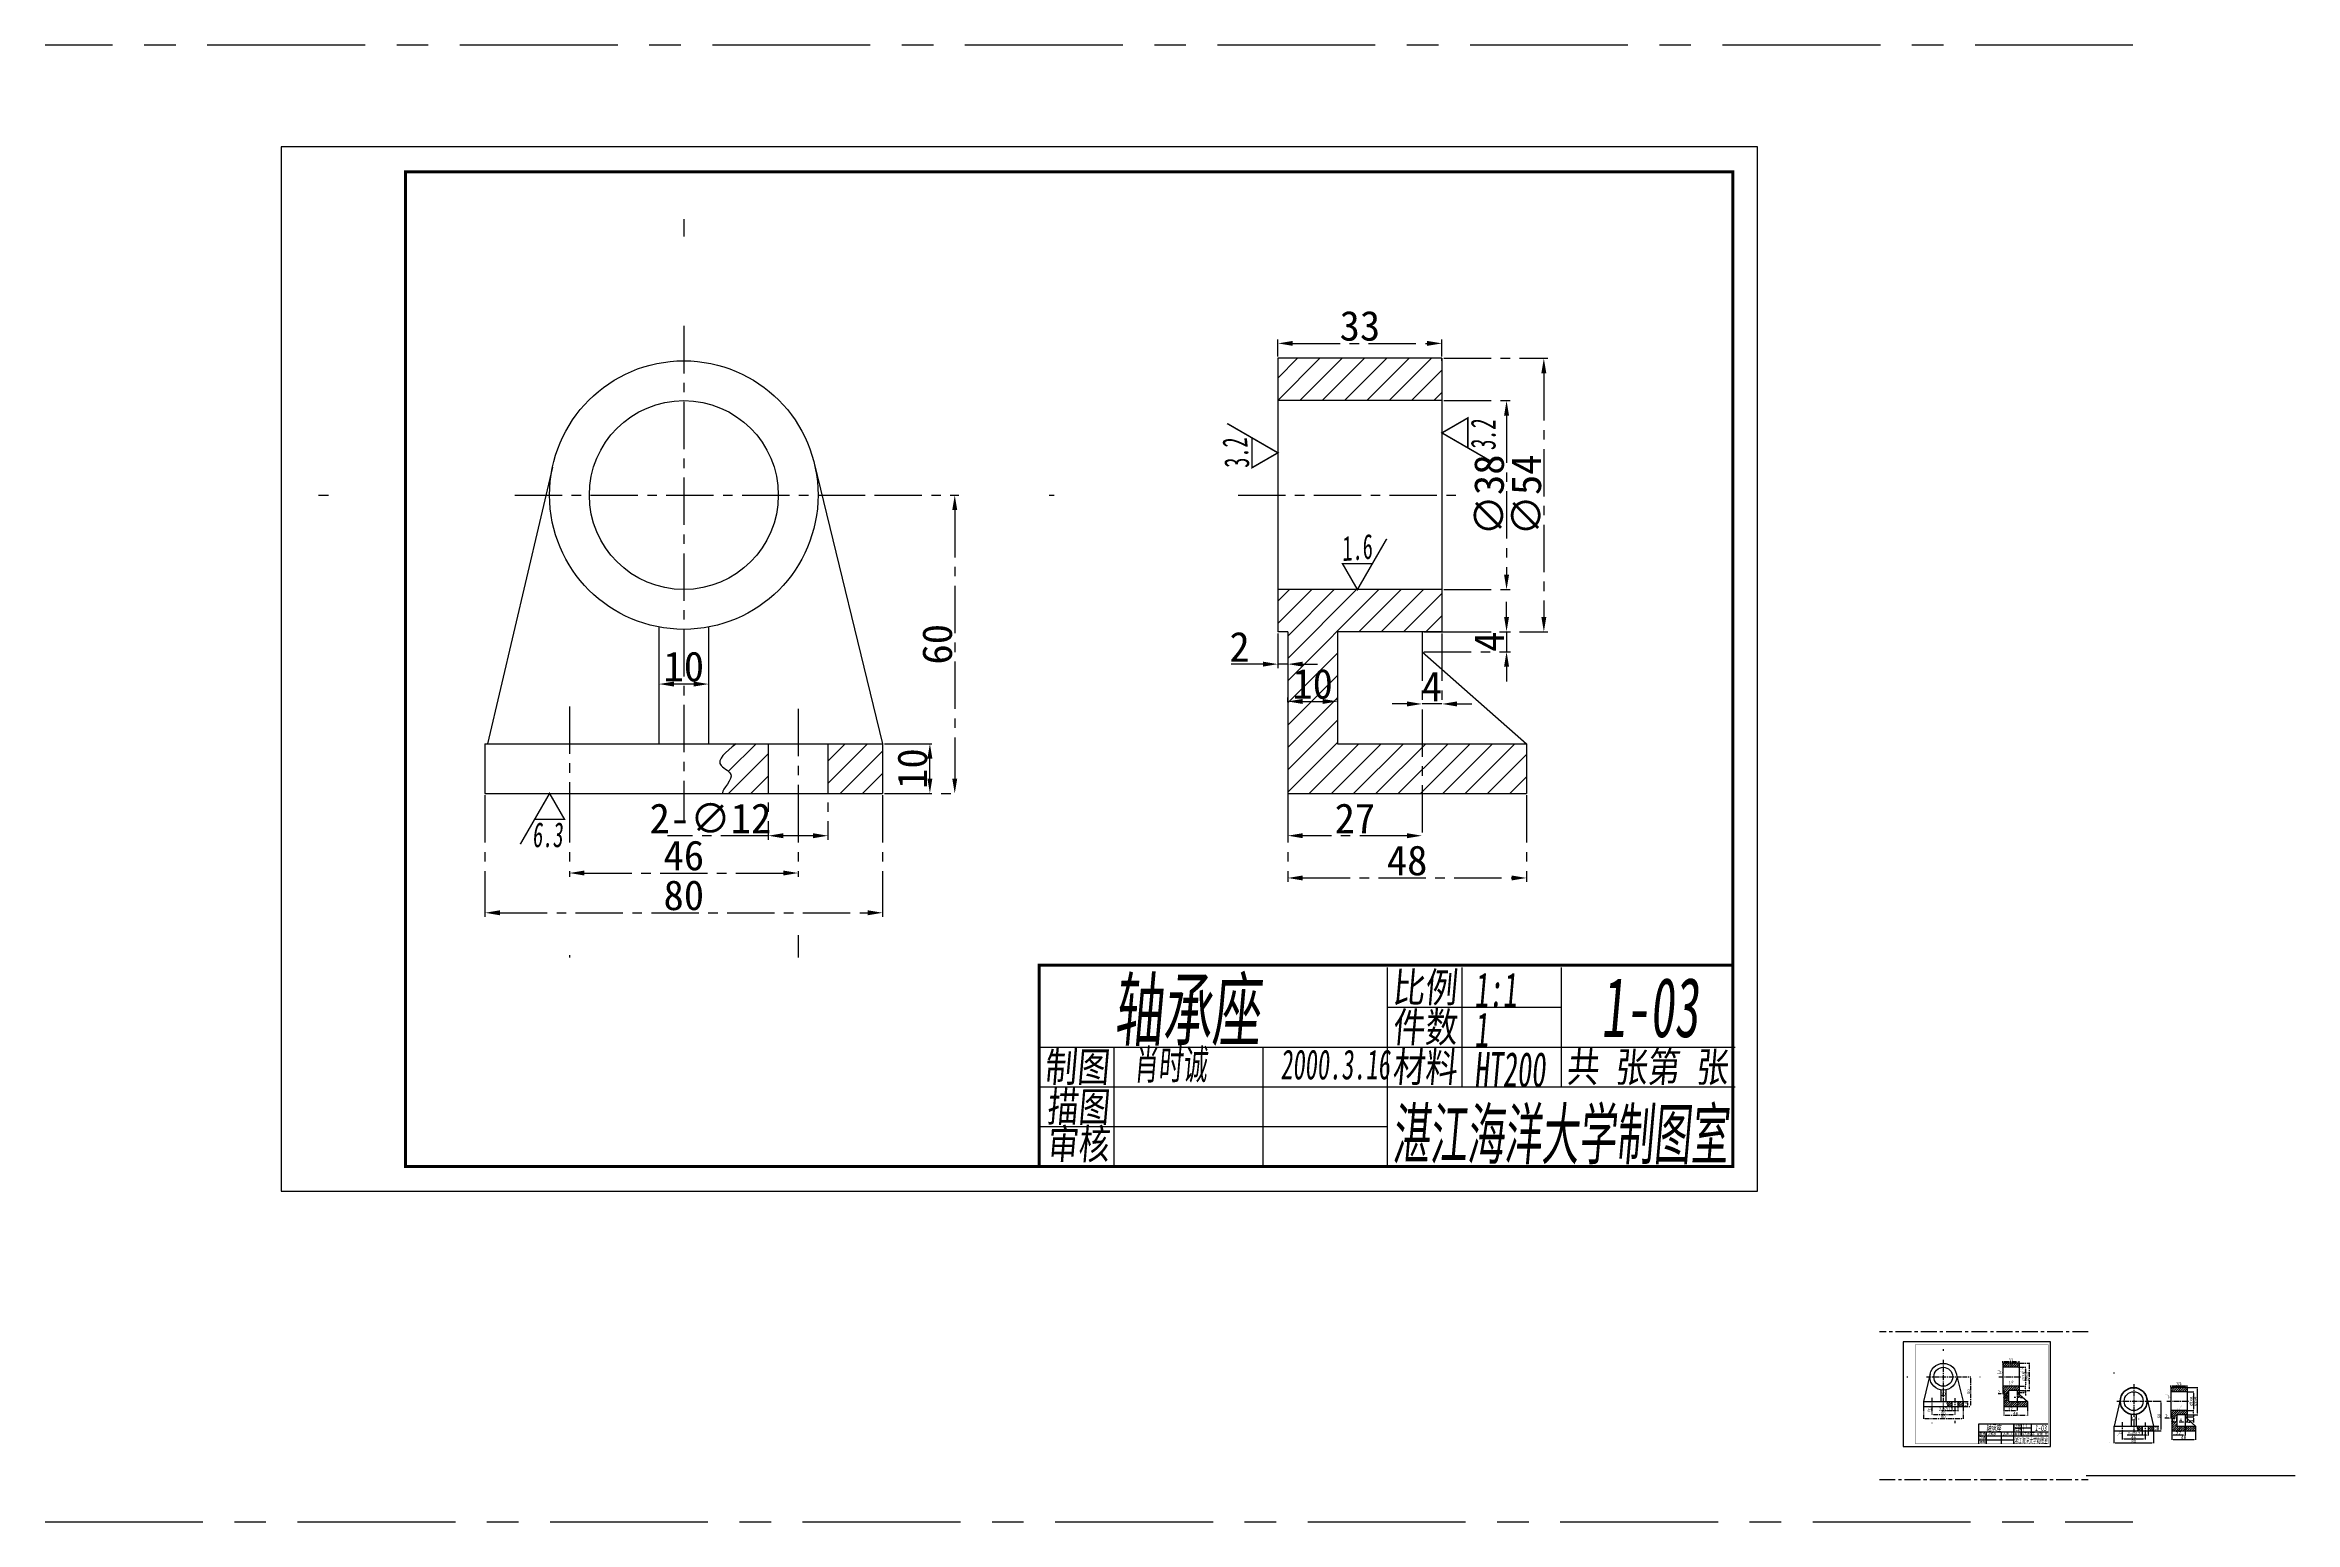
# Model space of a CAD drawing. Header units: millimetres. Extents: x -4100 to 426, y -95 to 2875.
import ezdxf
from ezdxf.enums import TextEntityAlignment as Align

# ---------------------------------------------------------------- set-up
doc = ezdxf.new("R2010")
doc.units = ezdxf.units.MM
doc.linetypes.add('CENTER', pattern=[50.8, 31.75, -6.35, 6.35, -6.35])
doc.layers.add('中心线', color=1, linetype='CENTER', lineweight=25)
doc.layers.add('粗实线', color=7, linetype='Continuous', lineweight=70)
for name, color, linetype in [('图块', 6, 'Continuous'), ('实体', 7, 'Continuous'), ('标注', 5, 'Continuous')]:
    doc.layers.add(name, color=color, linetype=linetype)
doc.styles.add('TEXT', font='simfang.ttf', dxfattribs={"width": 0.7})
doc.dimstyles.get("Standard").update_dxf_attribs({"dimtxt": 7, "dimasz": 3, "dimexe": 0.8, "dimexo": 0.3625, "dimgap": 0.5, "dimtad": 1, "dimdec": 0, "dimzin": 0, "dimdsep": 46, "dimtxsty": 'Standard', "dimcen": 1.09, "dimclrd": 5, "dimclre": 5, "dimclrt": 5, "dimadec": 0, "dimazin": 0, "dimtfac": 1, "dimtdec": 0, "dimtmove": 0, "dimatfit": 3, "dimfxl": 0, "dimtolj": 1, "dimtzin": 0, "dimarcsym": 0})

# ---------------------------------------------------------------- blocks, each defined once
blk = doc.blocks.new('RA')
at = {"layer": '图块', "const_width": 0.3}
blk.add_lwpolyline([(5.89, 10.2), (0, 0), (-3, 5.2), (3, 5.2), (-3, 5.2)], dxfattribs=at)
at = {"layer": '图块', "style": 'TEXT', "oblique": 5, "width": 0.6}
blk.add_attdef('RA', (-3, 5.7), '', height=5, rotation=5, dxfattribs=at)
blk = doc.blocks.new('RA1')
at = {"layer": '图块', "const_width": 0.3}
blk.add_lwpolyline([(-5.89, -10.2), (0, 0), (3, -5.2), (-3, -5.2), (3, -5.2)], dxfattribs=at)
at = {"layer": '实体', "ltscale": 0.3, "style": 'TEXT', "oblique": 5, "width": 0.6}
blk.add_attdef('RA', (-3.5, -10.8), '', height=5, dxfattribs=at)
blk = doc.blocks.new('*D6')
at = {"color": 5, "linetype": 'ByBlock', "ltscale": 0.3}
for p, q in [((281.3625, 225.5), (294.8, 225.5)), ((294, 222.5), (294, 190.5)), ((281.3625, 187.5), (294.8, 187.5))]:
    blk.add_line(p, q, dxfattribs=at)
for points in [[(293.5, 222.5), (294.5, 222.5), (294, 225.5)], [(293.5, 190.5), (294.5, 190.5), (294, 187.5)]]:
    blk.add_solid(points, dxfattribs=at)
at = {"layer": 'DEFPOINTS', "color": 0, "linetype": 'ByBlock', "ltscale": 0.3}
for p in [(281, 225.5), (281, 187.5), (294, 187.5)]:
    blk.add_point(p, dxfattribs=at)
at = {"color": 5, "linetype": 'ByBlock', "ltscale": 0.3, "insert": (290.5, 206.5), "char_height": 6, "attachment_point": 5, "rotation": 90}
blk.add_mtext('\\A1;∅38', dxfattribs=at)
blk = doc.blocks.new('*D7')
at = {"color": 5, "linetype": 'ByBlock', "ltscale": 0.3}
for p, q in [((281.3625, 234), (302.3, 234)), ((301.5, 231), (301.5, 182)), ((281.3625, 179), (302.3, 179))]:
    blk.add_line(p, q, dxfattribs=at)
for points in [[(301, 231), (302, 231), (301.5, 234)], [(301, 182), (302, 182), (301.5, 179)]]:
    blk.add_solid(points, dxfattribs=at)
at = {"layer": 'DEFPOINTS', "color": 0, "linetype": 'ByBlock', "ltscale": 0.3}
for p in [(281, 234), (281, 179), (301.5, 179)]:
    blk.add_point(p, dxfattribs=at)
at = {"color": 5, "linetype": 'ByBlock', "ltscale": 0.3, "insert": (298, 206.5), "char_height": 6, "attachment_point": 5, "rotation": 90}
blk.add_mtext('\\A1;∅54', dxfattribs=at)
blk = doc.blocks.new('*D8')
at = {"color": 5, "linetype": 'ByBlock', "ltscale": 0.3}
for p, q in [((294, 182), (294, 185)), ((277.3625, 179), (294.8, 179)), ((294, 179), (294, 175)), ((277.3625, 175), (294.8, 175)), ((294, 172), (294, 169))]:
    blk.add_line(p, q, dxfattribs=at)
for points in [[(293.5, 182), (294.5, 182), (294, 179)], [(293.5, 172), (294.5, 172), (294, 175)]]:
    blk.add_solid(points, dxfattribs=at)
at = {"layer": 'DEFPOINTS', "color": 0, "linetype": 'ByBlock', "ltscale": 0.3}
for p in [(277, 179), (277, 175), (294, 175)]:
    blk.add_point(p, dxfattribs=at)
at = {"color": 5, "linetype": 'ByBlock', "ltscale": 0.3, "insert": (290.5, 177), "char_height": 6, "attachment_point": 5, "rotation": 90}
blk.add_mtext('\\A1;4', dxfattribs=at)
blk = doc.blocks.new('*D9')
at = {"color": 5, "linetype": 'ByBlock', "ltscale": 0.3}
for p, q in [((277, 178.6375), (277, 163.7)), ((281, 178.6375), (281, 163.7)), ((274, 164.5), (271, 164.5)), ((281, 164.5), (277, 164.5)), ((284, 164.5), (287, 164.5))]:
    blk.add_line(p, q, dxfattribs=at)
for points in [[(274, 165), (274, 164), (277, 164.5)], [(284, 165), (284, 164), (281, 164.5)]]:
    blk.add_solid(points, dxfattribs=at)
at = {"layer": 'DEFPOINTS', "color": 0, "linetype": 'ByBlock', "ltscale": 0.3}
for p in [(277, 179), (281, 179), (277, 164.5)]:
    blk.add_point(p, dxfattribs=at)
at = {"color": 5, "linetype": 'ByBlock', "ltscale": 0.3, "insert": (279, 168), "char_height": 6, "attachment_point": 5}
blk.add_mtext('\\A1;4', dxfattribs=at)
blk = doc.blocks.new('*D10')
at = {"color": 5, "linetype": 'ByBlock', "ltscale": 0.3}
for p, q in [((248, 234.3625), (248, 237.8)), ((251, 237), (278, 237)), ((281, 234.3625), (281, 237.8))]:
    blk.add_line(p, q, dxfattribs=at)
for points in [[(251, 237.5), (251, 236.5), (248, 237)], [(278, 237.5), (278, 236.5), (281, 237)]]:
    blk.add_solid(points, dxfattribs=at)
at = {"layer": 'DEFPOINTS', "color": 0, "linetype": 'ByBlock', "ltscale": 0.3}
for p in [(281, 237), (248, 234), (281, 234)]:
    blk.add_point(p, dxfattribs=at)
at = {"color": 5, "linetype": 'ByBlock', "ltscale": 0.3, "insert": (264.5, 240.5), "char_height": 6, "attachment_point": 5}
blk.add_mtext('\\A1;33', dxfattribs=at)
blk = doc.blocks.new('*D11')
at = {"color": 5, "linetype": 'ByBlock', "ltscale": 0.3}
for p, q in [((250, 164.8625), (250, 165.8)), ((253, 165), (257, 165)), ((260, 164.8625), (260, 165.8))]:
    blk.add_line(p, q, dxfattribs=at)
for points in [[(253, 165.5), (253, 164.5), (250, 165)], [(257, 165.5), (257, 164.5), (260, 165)]]:
    blk.add_solid(points, dxfattribs=at)
at = {"layer": 'DEFPOINTS', "color": 0, "linetype": 'ByBlock', "ltscale": 0.3}
for p in [(250, 164.5), (260, 165), (260, 164.5)]:
    blk.add_point(p, dxfattribs=at)
at = {"color": 5, "linetype": 'ByBlock', "ltscale": 0.3, "insert": (255, 168.5), "char_height": 6, "attachment_point": 5}
blk.add_mtext('\\A1;10', dxfattribs=at)
blk = doc.blocks.new('*D12')
at = {"color": 5, "linetype": 'ByBlock', "ltscale": 0.3}
for p, q in [((248, 178.6375), (248, 171.7)), ((250, 178.6375), (250, 171.7)), ((245, 172.5), (238.6, 172.5)), ((250, 172.5), (248, 172.5)), ((253, 172.5), (256, 172.5))]:
    blk.add_line(p, q, dxfattribs=at)
for points in [[(245, 173), (245, 172), (248, 172.5)], [(253, 173), (253, 172), (250, 172.5)]]:
    blk.add_solid(points, dxfattribs=at)
at = {"layer": 'DEFPOINTS', "color": 0, "linetype": 'ByBlock', "ltscale": 0.3}
for p in [(248, 179), (250, 179), (248, 172.5)]:
    blk.add_point(p, dxfattribs=at)
at = {"color": 5, "linetype": 'ByBlock', "ltscale": 0.3, "insert": (240.3, 176), "char_height": 6, "attachment_point": 5}
blk.add_mtext('\\A1;2', dxfattribs=at)
blk = doc.blocks.new('*D13')
at = {"color": 5, "linetype": 'ByBlock', "ltscale": 0.3}
for p, q in [((250, 178.6375), (250, 137.2)), ((277, 178.6375), (277, 137.2)), ((274, 138), (253, 138))]:
    blk.add_line(p, q, dxfattribs=at)
for points in [[(253, 138.5), (253, 137.5), (250, 138)], [(274, 138.5), (274, 137.5), (277, 138)]]:
    blk.add_solid(points, dxfattribs=at)
at = {"layer": 'DEFPOINTS', "color": 0, "linetype": 'ByBlock', "ltscale": 0.3}
for p in [(250, 179), (277, 179), (250, 138)]:
    blk.add_point(p, dxfattribs=at)
at = {"color": 5, "linetype": 'ByBlock', "ltscale": 0.3, "insert": (263.5, 141.5), "char_height": 6, "attachment_point": 5}
blk.add_mtext('\\A1;27', dxfattribs=at)
blk = doc.blocks.new('*D14')
at = {"color": 5, "linetype": 'ByBlock', "ltscale": 0.3}
for p, q in [((250, 146.1375), (250, 128.7)), ((298, 146.1375), (298, 128.7)), ((253, 129.5), (295, 129.5))]:
    blk.add_line(p, q, dxfattribs=at)
for points in [[(253, 130), (253, 129), (250, 129.5)], [(295, 130), (295, 129), (298, 129.5)]]:
    blk.add_solid(points, dxfattribs=at)
at = {"layer": 'DEFPOINTS', "color": 0, "linetype": 'ByBlock', "ltscale": 0.3}
for p in [(250, 146.5), (298, 146.5), (298, 129.5)]:
    blk.add_point(p, dxfattribs=at)
at = {"color": 5, "linetype": 'ByBlock', "ltscale": 0.3, "insert": (274, 133), "char_height": 6, "attachment_point": 5}
blk.add_mtext('\\A1;48', dxfattribs=at)
blk = doc.blocks.new('*D15')
at = {"color": 5, "linetype": 'ByBlock', "ltscale": 0.3}
for p, q in [((145.5, 156.14), (145.5, 137.2)), ((157.5, 156.14), (157.5, 137.2)), ((145.5, 138), (125.21, 138)), ((154.5, 138), (148.5, 138))]:
    blk.add_line(p, q, dxfattribs=at)
for points in [[(148.5, 138.5), (148.5, 137.5), (145.5, 138)], [(154.5, 138.5), (154.5, 137.5), (157.5, 138)]]:
    blk.add_solid(points, dxfattribs=at)
at = {"layer": 'DEFPOINTS', "color": 0, "linetype": 'ByBlock', "ltscale": 0.3}
for p in [(145.5, 156.5), (157.5, 156.5), (145.5, 138)]:
    blk.add_point(p, dxfattribs=at)
at = {"color": 5, "linetype": 'ByBlock', "ltscale": 0.3, "insert": (133.86, 141.5), "char_height": 6, "attachment_point": 5}
blk.add_mtext('\\A1;2-∅12', dxfattribs=at)
blk = doc.blocks.new('*D16')
at = {"color": 5, "linetype": 'ByBlock', "ltscale": 0.3}
for p, q in [((105.5, 146.1375), (105.5, 129.7)), ((151.5, 146.1375), (151.5, 129.7)), ((108.5, 130.5), (148.5, 130.5))]:
    blk.add_line(p, q, dxfattribs=at)
for points in [[(108.5, 131), (108.5, 130), (105.5, 130.5)], [(148.5, 131), (148.5, 130), (151.5, 130.5)]]:
    blk.add_solid(points, dxfattribs=at)
at = {"layer": 'DEFPOINTS', "color": 0, "linetype": 'ByBlock', "ltscale": 0.3}
for p in [(105.5, 146.5), (151.5, 146.5), (151.5, 130.5)]:
    blk.add_point(p, dxfattribs=at)
at = {"color": 5, "linetype": 'ByBlock', "ltscale": 0.3, "insert": (128.5, 134), "char_height": 6, "attachment_point": 5}
blk.add_mtext('\\A1;46', dxfattribs=at)
blk = doc.blocks.new('*D17')
at = {"color": 5, "linetype": 'ByBlock', "ltscale": 0.3}
for p, q in [((88.5, 146.1375), (88.5, 121.7)), ((168.5, 146.1375), (168.5, 121.7)), ((91.5, 122.5), (165.5, 122.5))]:
    blk.add_line(p, q, dxfattribs=at)
for points in [[(91.5, 123), (91.5, 122), (88.5, 122.5)], [(165.5, 123), (165.5, 122), (168.5, 122.5)]]:
    blk.add_solid(points, dxfattribs=at)
at = {"layer": 'DEFPOINTS', "color": 0, "linetype": 'ByBlock', "ltscale": 0.3}
for p in [(88.5, 146.5), (168.5, 146.5), (168.5, 122.5)]:
    blk.add_point(p, dxfattribs=at)
at = {"color": 5, "linetype": 'ByBlock', "ltscale": 0.3, "insert": (128.5, 126), "char_height": 6, "attachment_point": 5}
blk.add_mtext('\\A1;80', dxfattribs=at)
blk = doc.blocks.new('*D18')
at = {"color": 5, "linetype": 'ByBlock', "ltscale": 0.3}
for p, q in [((123.5, 168.6375), (123.5, 167.7)), ((130.5, 168.5), (126.5, 168.5)), ((133.5, 168.6375), (133.5, 167.7))]:
    blk.add_line(p, q, dxfattribs=at)
for points in [[(126.5, 169), (126.5, 168), (123.5, 168.5)], [(130.5, 169), (130.5, 168), (133.5, 168.5)]]:
    blk.add_solid(points, dxfattribs=at)
at = {"layer": 'DEFPOINTS', "color": 0, "linetype": 'ByBlock', "ltscale": 0.3}
for p in [(123.5, 169), (123.5, 168.5), (133.5, 169)]:
    blk.add_point(p, dxfattribs=at)
at = {"color": 5, "linetype": 'ByBlock', "ltscale": 0.3, "insert": (128.5, 172), "char_height": 6, "attachment_point": 5}
blk.add_mtext('\\A1;10', dxfattribs=at)
blk = doc.blocks.new('*D19')
at = {"color": 5, "linetype": 'ByBlock', "ltscale": 0.3}
for p, q in [((168.8625, 156.5), (178.8, 156.5)), ((178, 149.5), (178, 153.5)), ((168.8625, 146.5), (178.8, 146.5))]:
    blk.add_line(p, q, dxfattribs=at)
for points in [[(177.5, 153.5), (178.5, 153.5), (178, 156.5)], [(177.5, 149.5), (178.5, 149.5), (178, 146.5)]]:
    blk.add_solid(points, dxfattribs=at)
at = {"layer": 'DEFPOINTS', "color": 0, "linetype": 'ByBlock', "ltscale": 0.3}
for p in [(168.5, 156.5), (178, 156.5), (168.5, 146.5)]:
    blk.add_point(p, dxfattribs=at)
at = {"color": 5, "linetype": 'ByBlock', "ltscale": 0.3, "insert": (174.5, 151.5), "char_height": 6, "attachment_point": 5, "rotation": 90}
blk.add_mtext('\\A1;10', dxfattribs=at)
blk = doc.blocks.new('*D20')
at = {"color": 5, "linetype": 'ByBlock', "ltscale": 0.3}
for p, q in [((166.8625, 206.5), (183.8, 206.5)), ((183, 203.5), (183, 149.5)), ((168.8625, 146.5), (183.8, 146.5))]:
    blk.add_line(p, q, dxfattribs=at)
for points in [[(182.5, 203.5), (183.5, 203.5), (183, 206.5)], [(182.5, 149.5), (183.5, 149.5), (183, 146.5)]]:
    blk.add_solid(points, dxfattribs=at)
at = {"layer": 'DEFPOINTS', "color": 0, "linetype": 'ByBlock', "ltscale": 0.3}
for p in [(166.5, 206.5), (168.5, 146.5), (183, 146.5)]:
    blk.add_point(p, dxfattribs=at)
at = {"color": 5, "linetype": 'ByBlock', "ltscale": 0.3, "insert": (179.5, 176.5), "char_height": 6, "attachment_point": 5, "rotation": 90}
blk.add_mtext('\\A1;60', dxfattribs=at)
blk = doc.blocks.new('A4')
for p, q in [((297, 210), (0, 210)), ((0, 210), (0, 0)), ((297, 0), (297, 210)), ((152.5, 45.5), (291.5, 45.5)), ((152.5, 5), (152.5, 45.5)), ((222.5, 45), (222.5, 5)), ((237.5, 45), (237.5, 21)), ((257.5, 45), (257.5, 21)), ((222.5, 37), (257.5, 37)), ((152.5, 29), (292.5, 29)), ((167.5, 29), (167.5, 5)), ((197.5, 29), (197.5, 5)), ((152.5, 21), (292.5, 21)), ((152.5, 13), (222.5, 13)), ((0, 0), (297, 0)), ((0, 0), (210, 0)), ((0, 0), (0, 0))]:
    blk.add_line(p, q)
at = {"const_width": 0.6}
blk.add_lwpolyline([(25, 5), (292, 5), (292, 205), (25, 205)], close=True, dxfattribs=at)
blk.add_lwpolyline([(292, 5), (292, 45.5), (152.5, 45.5), (152.5, 5), (292, 5)], dxfattribs=at)
at = {"style": 'TEXT', "oblique": 5}
for s, height, width, p, p2 in [('比例', 6, 0.782878, (223.5, 38), (236.5, 38)), ('件数', 6, 0.782878, (223.5, 30), (236.5, 30)), ('制图', 6, 0.782878, (153.5, 22), (166.5, 22)), ('材料', 6, 0.782878, (223.5, 22), (236.5, 22)), ('共 张第 张', 6, 0.782878, (258.5, 22), (291, 22)), ('描图', 6, 0.752767, (154, 14), (166.5, 14)), ('湛江海洋大学制图室', 10, 0.541992, (223.5, 6.5), (291, 6.5)), ('审核', 6, 0.752767, (154, 6.5), (166.5, 6.5))]:
    blk.add_text(s, height=height, dxfattribs=dict(at, width=width)).set_placement(p, p2, align=Align.FIT)
at = {"style": 'TEXT', "oblique": 5, "width": 0.6}
for tag, p, height in [('TM', (167.5, 30.5), 12), ('BL', (240, 37), 7), ('TH', (265.5, 31), 12), ('JS', (240, 29), 7), ('SM', (171.5, 22.5), 6), ('RQ', (201, 22.5), 6), ('CL', (240, 21), 7)]:
    blk.add_attdef(tag, p, '', height=height, dxfattribs=at)
blk = doc.blocks.new('zhxz')
at = {"layer": '实体', "ltscale": 0.3}
h = blk.add_hatch(dxfattribs=at)
h.set_pattern_fill('ANSI31', color=256, style=0)
h.set_pattern_definition([(45, (-410, -9.5), (-2.245064, 2.245064), [])])
h.paths.add_polyline_path([(-129, 216), (-129, 224.5), (-162, 224.5), (-162, 216)])
h.paths.add_polyline_path([(-150, 169.5), (-129, 169.5), (-129, 170), (-129, 178), (-162, 178), (-162, 169.5), (-160, 169.5), (-160, 147), (-160, 137), (-112, 137), (-112, 147), (-150, 147)])
edge = h.paths.add_edge_path()
edge.add_line((-264.5, 147), (-271, 147))
edge.add_spline(control_points=[(-271, 147), (-273, 145.38), (-276.08, 142.88), (-270.12, 140.8), (-274.47, 137.17), (-273.5, 137)], knot_values=[0, 0, 0, 0, 5.327539, 8.208001, 12.015887, 12.015887, 12.015887, 12.015887], degree=3, periodic=0)
edge.add_line((-273.5, 137), (-264.5, 137))
edge.add_line((-264.5, 137), (-264.5, 147))
h.paths.add_polyline_path([(-241.5, 137), (-241.5, 147), (-252.5, 147), (-252.5, 137)])
h.paths.add_polyline_path([(-160, 163.5), (-150, 163.5), (-150, 154.5), (-160, 154.5)], flags=24)
h.paths.add_polyline_path([(-150.19, 182.5), (-143.84, 182.85), (-143.84, 190.01), (-150.19, 189.66)], flags=9)
for p, q in [((10, 287.5), (-410, 287.5)), ((-410, -9.5), (10, -9.5))]:
    blk.add_line(p, q)
at = {"layer": '中心线', "ltscale": 0.3}
for p, q in [((-281.5, 252.5), (-281.5, 249)), ((-281.5, 231), (-281.5, 131)), ((-355, 197), (-353, 197)), ((-315.5, 197), (-241.5, 197)), ((-208, 197), (-207, 197)), ((-170, 197), (-125, 197)), ((-304.5, 154.5), (-304.5, 127.5)), ((-258.5, 154), (-258.5, 129)), ((-304.5, 104.5), (-304.5, 104)), ((-258.5, 108.5), (-258.5, 104))]:
    blk.add_line(p, q, dxfattribs=at)
at = {"layer": '实体', "ltscale": 0.3}
for p, q in [((-281.5, 224), (-281.5, 224)), ((-162, 224.5), (-162, 169.5)), ((-129, 224.5), (-162, 224.5)), ((-129, 224.5), (-129, 169.5)), ((-129, 224), (-129, 224.5)), ((-281.5, 216), (-281.5, 216)), ((-129, 216), (-162, 216)), ((-307.92, 202.59), (-321, 147)), ((-255.27, 203.4), (-241.5, 147)), ((-129, 178), (-162, 178)), ((-286.5, 170.47), (-286.5, 147)), ((-276.5, 170.47), (-276.5, 147)), ((-160, 169.5), (-162, 169.5)), ((-160, 169.5), (-160, 147)), ((-129, 169.5), (-150, 169.5)), ((-150, 169.5), (-150, 147)), ((-133, 169.5), (-133, 165.5)), ((-129, 170), (-129, 169.5)), ((-133, 165.5), (-112, 147)), ((-321.5, 147), (-241.5, 147)), ((-321.5, 147), (-321.5, 137)), ((-264.5, 147), (-264.5, 137)), ((-252.5, 147), (-252.5, 137)), ((-241.5, 147), (-241.5, 137)), ((-160, 147), (-160, 137)), ((-150, 147), (-112, 147)), ((-112, 147), (-112, 137)), ((-321.5, 137), (-241.5, 137)), ((-160, 137), (-112, 137))]:
    blk.add_line(p, q, dxfattribs=at)
for radius in [27, 19]:
    blk.add_circle((-281.5, 197), radius, dxfattribs=at)
blk.add_spline([(-271, 147), (-273.99, 142.59), (-272, 140.5), (-273.5, 137), (-273, 137)], degree=3, dxfattribs=at)
at = {"layer": '图块', "ltscale": 0.3, "rotation": 90}
blk.add_blockref('RA1', (-129, 209.5), dxfattribs=at).add_auto_attribs({'RA': '3.2'})
at = {"layer": '图块', "ltscale": 0.3}
blk.add_blockref('RA1', (-308.5, 137), dxfattribs=at).add_auto_attribs({'RA': '6.3'})
at = {"layer": '实体', "ltscale": 0.3, "rotation": 90}
blk.add_blockref('RA', (-162, 205.5), dxfattribs=at).add_auto_attribs({'RA': '3.2'})
at = {"layer": '实体', "ltscale": 0.3}
blk.add_blockref('RA', (-146, 178), dxfattribs=at).add_auto_attribs({'RA': '1.6'})
at = {"layer": '标注', "ltscale": 0.3}
blk.add_blockref('A4', (-362.5, 57), dxfattribs=at).add_auto_attribs({'JS': '1', 'BL': '1:1', 'CL': 'HT200', 'TM': '轴承座', 'SM': '肖时诚', 'RQ': '2000.3.16', 'TH': '1-03'})
at = {"layer": '图块', "ltscale": 0.3}
for base, p1, p2, picture, middle in [((-129, 227.5), (-162, 224.5), (-129, 224.5), '*D10', (-145.5, 231)), ((-162, 163), (-160, 169.5), (-162, 169.5), '*D12', (-169.7, 166.5)), ((-160, 128.5), (-133, 169.5), (-160, 169.5), '*D13', (-146.5, 132)), ((-133, 155), (-129, 169.5), (-133, 169.5), '*D9', (-131, 158.5)), ((-150, 155.5), (-160, 155), (-150, 155), '*D11', (-155, 159)), ((-112, 120), (-160, 137), (-112, 137), '*D14', (-136, 123.5))]:
    dim = blk.add_linear_dim(base=base, p1=p1, p2=p2, dimstyle='Standard', dxfattribs=at)
    dim.commit()
    dim.dimension.update_dxf_attribs({"geometry": picture, "text_midpoint": middle, "insert": (-410, -9.5)})
for base, p1, p2, text, picture, middle in [((-108.5, 169.5), (-129, 224.5), (-129, 169.5), '%%C54', '*D7', (-112, 197)), ((-116, 178), (-129, 216), (-129, 178), '%%C38', '*D6', (-119.5, 197))]:
    dim = blk.add_linear_dim(base=base, p1=p1, p2=p2, angle=90, text=text, dimstyle='Standard', dxfattribs=at)
    dim.commit()
    dim.dimension.update_dxf_attribs({"geometry": picture, "text_midpoint": middle, "insert": (-410, -9.5)})
dim = blk.add_linear_dim(base=(-116, 165.5), p1=(-133, 169.5), p2=(-133, 165.5), angle=90, dimstyle='Standard', dxfattribs=at)
dim.commit()
dim.dimension.update_dxf_attribs({"geometry": '*D8', "text_midpoint": (-119.5, 167.5), "insert": (-410, -9.5)})
at = {"layer": '实体', "ltscale": 0.3}
for base, p1, p2, picture, middle in [((-227, 137), (-243.5, 197), (-241.5, 137), '*D20', (-230.5, 167)), ((-232, 147), (-241.5, 137), (-241.5, 147), '*D19', (-235.5, 142))]:
    dim = blk.add_linear_dim(base=base, p1=p1, p2=p2, angle=90, dimstyle='Standard', override={"dimtxt": 6}, dxfattribs=at)
    dim.commit()
    dim.dimension.update_dxf_attribs({"geometry": picture, "text_midpoint": middle, "insert": (-410, -9.5)})
for base, p1, p2, picture, middle in [((-286.5, 159), (-276.5, 159.5), (-286.5, 159.5), '*D18', (-281.5, 162.5)), ((-241.5, 113), (-321.5, 137), (-241.5, 137), '*D17', (-281.5, 116.5)), ((-258.5, 121), (-304.5, 137), (-258.5, 137), '*D16', (-281.5, 124.5))]:
    dim = blk.add_linear_dim(base=base, p1=p1, p2=p2, dimstyle='Standard', override={"dimtxt": 6}, dxfattribs=at)
    dim.commit()
    dim.dimension.update_dxf_attribs({"geometry": picture, "text_midpoint": middle, "insert": (-410, -9.5)})
dim = blk.add_linear_dim(base=(-264.5, 128.5), p1=(-252.5, 147), p2=(-264.5, 147), text='2-%%C12', dimstyle='Standard', override={"dimtxt": 6}, dxfattribs=at)
dim.commit()
dim.dimension.update_dxf_attribs({"geometry": '*D15', "text_midpoint": (-276.14, 132), "insert": (-410, -9.5)})

msp = doc.modelspace()

# ---------------------------------------------------------------- linework, layer by layer
for p, q in [((53.5, 65), (53.5, 65)), ((6, -1.5), (426, -1.5))]:
    msp.add_line(p, q)
at = {"layer": '中心线', "ltscale": 0.3}
for p, q in [((61, 205), (63, 205)), ((101.5, 182), (101.5, 116.5)), ((67.5, 148), (141.5, 148)), ((168, 148), (213, 148)), ((175, 148), (176, 148)), ((78.5, 105.5), (78.5, 78.5)), ((101.5, 108), (101.5, 86)), ((111.5, 112.5), (111.5, 112)), ((124.5, 105), (124.5, 80))]:
    msp.add_line(p, q, dxfattribs=at)
at = {"layer": '图块', "color": 5}
for p, q in [((176, 175.9), (176, 179.3)), ((179, 178.5), (206, 178.5)), ((209, 175.9), (209, 179.3)), ((209.4, 175.5), (230.3, 175.5)), ((209.4, 167), (222.8, 167)), ((222, 164), (222, 132)), ((229.5, 172.5), (229.5, 123.5)), ((173, 114), (164.3, 114)), ((176, 120.1), (176, 113.2)), ((178, 114), (176, 114)), ((178, 120.1), (178, 78.7)), ((178, 120.1), (178, 113.2)), ((178, 106.4), (178, 107.3)), ((181, 114), (184, 114)), ((181, 106.5), (185, 106.5)), ((188, 106.4), (188, 107.3)), ((202, 106), (193.3, 106)), ((205, 120.1), (205, 78.7)), ((205, 120.1), (205, 105.2)), ((209, 106), (205, 106)), ((205.4, 120.5), (222.8, 120.5)), ((205.4, 116.5), (222.8, 116.5)), ((209, 120.1), (209, 105.2)), ((209.4, 129), (222.8, 129)), ((209.4, 120.5), (230.3, 120.5)), ((212, 106), (215, 106)), ((222, 123.5), (222, 126.5)), ((222, 120.5), (222, 116.5)), ((222, 113.5), (222, 104.8)), ((178, 87.6), (178, 70.2)), ((202, 79.5), (181, 79.5)), ((181, 71), (223, 71)), ((226, 87.6), (226, 70.2))]:
    msp.add_line(p, q, dxfattribs=at)
at = {"layer": '图块', "const_width": 0.3}
for points in [[(165.8, 162.4), (176, 156.5), (170.8, 153.5), (170.8, 159.5), (170.8, 153.5)], [(197.9, 139.2), (192, 129), (189, 134.2), (195, 134.2), (189, 134.2)], [(68.6, 77.8), (74.5, 88), (77.5, 82.8), (71.5, 82.8), (77.5, 82.8)]]:
    msp.add_lwpolyline(points, dxfattribs=at)
at = {"layer": '图块', "color": 5}
for points in [[(179, 179), (179, 178), (176, 178.5)], [(206, 179), (206, 178), (209, 178.5)], [(221.5, 164), (222.5, 164), (222, 167)], [(229, 172.5), (230, 172.5), (229.5, 175.5)], [(173, 114.5), (173, 113.5), (176, 114)], [(181, 114.5), (181, 113.5), (178, 114)], [(181, 107), (181, 106), (178, 106.5)], [(185, 107), (185, 106), (188, 106.5)], [(202, 106.5), (202, 105.5), (205, 106)], [(212, 106.5), (212, 105.5), (209, 106)], [(221.5, 132), (222.5, 132), (222, 129)], [(221.5, 123.5), (222.5, 123.5), (222, 120.5)], [(221.5, 113.5), (222.5, 113.5), (222, 116.5)], [(229, 123.5), (230, 123.5), (229.5, 120.5)], [(181, 80), (181, 79), (178, 79.5)], [(181, 71.5), (181, 70.5), (178, 71)], [(202, 80), (202, 79), (205, 79.5)], [(223, 71.5), (223, 70.5), (226, 71)]]:
    msp.add_solid(points, dxfattribs=at)
at = {"layer": '实体', "ltscale": 0.3}
for p, q in [((75.1, 153.6), (62, 98)), ((101.5, 175), (101.5, 175)), ((101.5, 167), (101.5, 167)), ((127.7, 154.4), (141.5, 98)), ((176, 175.5), (176, 120.5)), ((209, 175.5), (176, 175.5)), ((176, 171.5), (180, 175.5)), ((176, 167), (184.5, 175.5)), ((209, 167), (176, 167)), ((180.4, 167), (188.9, 175.5)), ((184.9, 167), (193.4, 175.5)), ((189.4, 167), (197.9, 175.5)), ((193.9, 167), (202.4, 175.5)), ((198.4, 167), (206.9, 175.5)), ((202.9, 167), (209, 173.1)), ((207.4, 167), (209, 168.6)), ((209, 175.5), (209, 120.5)), ((209, 175), (209, 175.5)), ((61.5, 98), (141.5, 98)), ((61.5, 98), (61.5, 88)), ((96.5, 121.5), (96.5, 98)), ((106.5, 121.5), (106.5, 98)), ((110.5, 92.4), (116, 98)), ((110.5, 88), (118.5, 96)), ((115, 88), (118.5, 91.5)), ((118.5, 98), (118.5, 88)), ((130.5, 98), (130.5, 88)), ((130.5, 94.5), (134, 98)), ((130.5, 90), (138.5, 98)), ((133, 88), (141.5, 96.5)), ((137.5, 88), (141.5, 92)), ((141.5, 98), (141.5, 88)), ((209, 129), (176, 129)), ((176, 126.6), (178.4, 129)), ((176, 122.1), (182.9, 129)), ((178, 120.5), (176, 120.5)), ((178, 119.7), (187.3, 129)), ((178, 115.2), (191.8, 129)), ((178, 120.5), (178, 98)), ((178, 101.7), (181.8, 105.5)), ((178, 92.7), (188, 102.7)), ((178, 88.2), (188, 98.2)), ((178, 98), (178, 88)), ((181.8, 114.5), (196.3, 129)), ((182.3, 88), (192.3, 98)), ((186.3, 114.5), (188, 116.2)), ((186.8, 88), (196.8, 98)), ((209, 120.5), (188, 120.5)), ((188, 120.5), (188, 98)), ((188, 98), (226, 98)), ((191.2, 88), (201.2, 98)), ((192.3, 120.5), (200.8, 129)), ((195.7, 88), (205.7, 98)), ((196.8, 120.5), (205.3, 129)), ((200.2, 88), (210.2, 98)), ((201.3, 120.5), (209, 128.2)), ((204.7, 88), (214.7, 98)), ((205, 120.5), (205, 116.5)), ((205, 116.5), (226, 98)), ((205.8, 120.5), (209, 123.7)), ((209, 121), (209, 120.5)), ((209.2, 88), (219.2, 98)), ((213.7, 88), (223.7, 98)), ((218.2, 88), (226, 95.8)), ((222.7, 88), (226, 91.3)), ((226, 98), (226, 88)), ((61.5, 88), (141.5, 88)), ((178, 88), (226, 88))]:
    msp.add_line(p, q, dxfattribs=at)
at = {"layer": '实体', "color": 5}
for p, q in [((139.9, 148), (156.8, 148)), ((156, 145), (156, 91)), ((96.5, 110.1), (96.5, 109.2)), ((103.5, 110), (99.5, 110)), ((106.5, 110.1), (106.5, 109.2)), ((118.5, 97.6), (118.5, 78.7)), ((130.5, 97.6), (130.5, 78.7)), ((141.9, 98), (151.8, 98)), ((151, 91), (151, 95)), ((61.5, 87.6), (61.5, 63.2)), ((64.5, 64), (138.5, 64)), ((78.5, 87.6), (78.5, 71.2)), ((81.5, 72), (121.5, 72)), ((118.5, 79.5), (88.5, 79.5)), ((127.5, 79.5), (121.5, 79.5)), ((124.5, 87.6), (124.5, 71.2)), ((141.5, 87.6), (141.5, 63.2)), ((141.9, 88), (156.8, 88)), ((141.9, 88), (151.8, 88))]:
    msp.add_line(p, q, dxfattribs=at)
at = {"layer": '实体', "ltscale": 0.3}
msp.add_circle((101.5, 148), 19, dxfattribs=at)
at = {"layer": '实体', "color": 5}
for points in [[(155.5, 145), (156.5, 145), (156, 148)], [(99.5, 110.5), (99.5, 109.5), (96.5, 110)], [(103.5, 110.5), (103.5, 109.5), (106.5, 110)], [(150.5, 95), (151.5, 95), (151, 98)], [(150.5, 91), (151.5, 91), (151, 88)], [(155.5, 91), (156.5, 91), (156, 88)], [(64.5, 64.5), (64.5, 63.5), (61.5, 64)], [(81.5, 72.5), (81.5, 71.5), (78.5, 72)], [(121.5, 80), (121.5, 79), (118.5, 79.5)], [(121.5, 72.5), (121.5, 71.5), (124.5, 72)], [(127.5, 80), (127.5, 79), (130.5, 79.5)], [(138.5, 64.5), (138.5, 63.5), (141.5, 64)]]:
    msp.add_solid(points, dxfattribs=at)
at = {"layer": '粗实线'}
msp.add_line((178, 97.2), (186.3, 105.5), dxfattribs=at)
at = {"layer": '粗实线', "const_width": 0.7}
for points in [[(101, 88), (61.5, 88), (62, 98), (75.1, 153.6)], [(141.9, 98), (127.7, 154.4)], [(205, 120.1), (205, 116.5), (226, 98), (226, 87.6), (178, 87.6), (178, 119.7), (176, 120.1), (176, 175.5), (209.4, 175.5), (209.4, 120.5), (188, 120.5), (188, 98.2), (226, 98)], [(176, 167), (209.4, 167)], [(61.5, 87.6), (61.5, 98), (141.9, 98), (141.5, 88), (101.5, 88)], [(96.5, 121.5), (96.5, 98)], [(106.5, 121.5), (106.5, 98)], [(118.5, 98), (118.5, 88)], [(130.5, 97.6), (130.5, 88)], [(176, 129), (209, 129)]]:
    msp.add_lwpolyline(points, dxfattribs=at)
for points in [[(74.5, 148, 2.414214), (101.5, 175, 0.414214), (74.5, 148, 1)], [(82.5, 148, 2.414214), (101.5, 167, 0.414214), (82.5, 148, 1)]]:
    msp.add_lwpolyline(points, format="xyb", dxfattribs=at)
at = {"layer": '粗实线'}
msp.add_circle((101.5, 148), 27, dxfattribs=at)
msp.add_spline([(112, 98), (109, 93.6), (111, 91.5), (109.5, 88), (110, 88)], degree=3, dxfattribs=at)

# ---------------------------------------------------------------- block references
at = {"layer": '中心线', "xscale": 10, "yscale": 10, "zscale": 10}
msp.add_blockref('zhxz', (0, 0), dxfattribs=at)
at = {"layer": '中心线'}
msp.add_blockref('zhxz', (0, 0), dxfattribs=at)

# ---------------------------------------------------------------- texts
at = {"layer": '图块', "color": 5, "char_height": 7, "attachment_point": 5}
for s, insert in [('\\A1;33', (192.5, 182.5)), ('\\A1;2', (167.2, 118)), ('\\A1;10', (183, 110.5)), ('\\A1;4', (196.2, 110)), ('\\A1;27', (191.5, 83.5)), ('\\A1;48', (202, 75))]:
    msp.add_mtext(s, dxfattribs=dict(at, insert=insert))
at = {"layer": '图块', "color": 5, "char_height": 7, "attachment_point": 5, "rotation": 90}
for s, insert in [('\\A1;%%C38', (218, 148)), ('\\A1;%%C54', (225.5, 148)), ('\\A1;4', (218, 107.7))]:
    msp.add_mtext(s, dxfattribs=dict(at, insert=insert))
at = {"layer": '实体', "color": 5, "char_height": 6, "attachment_point": 5}
for s, insert in [('\\A1;10', (101.5, 113.5)), ('\\A1;2-%%C12', (102, 83)), ('\\A1;46', (101.5, 75.5)), ('\\A1;80', (101.5, 67.5))]:
    msp.add_mtext(s, dxfattribs=dict(at, insert=insert))
at = {"layer": '实体', "color": 5, "char_height": 6, "attachment_point": 5, "rotation": 90}
for s, insert in [('\\A1;10', (147.5, 93)), ('\\A1;60', (152.5, 118))]:
    msp.add_mtext(s, dxfattribs=dict(at, insert=insert))

doc.saveas('drawing.dxf')
